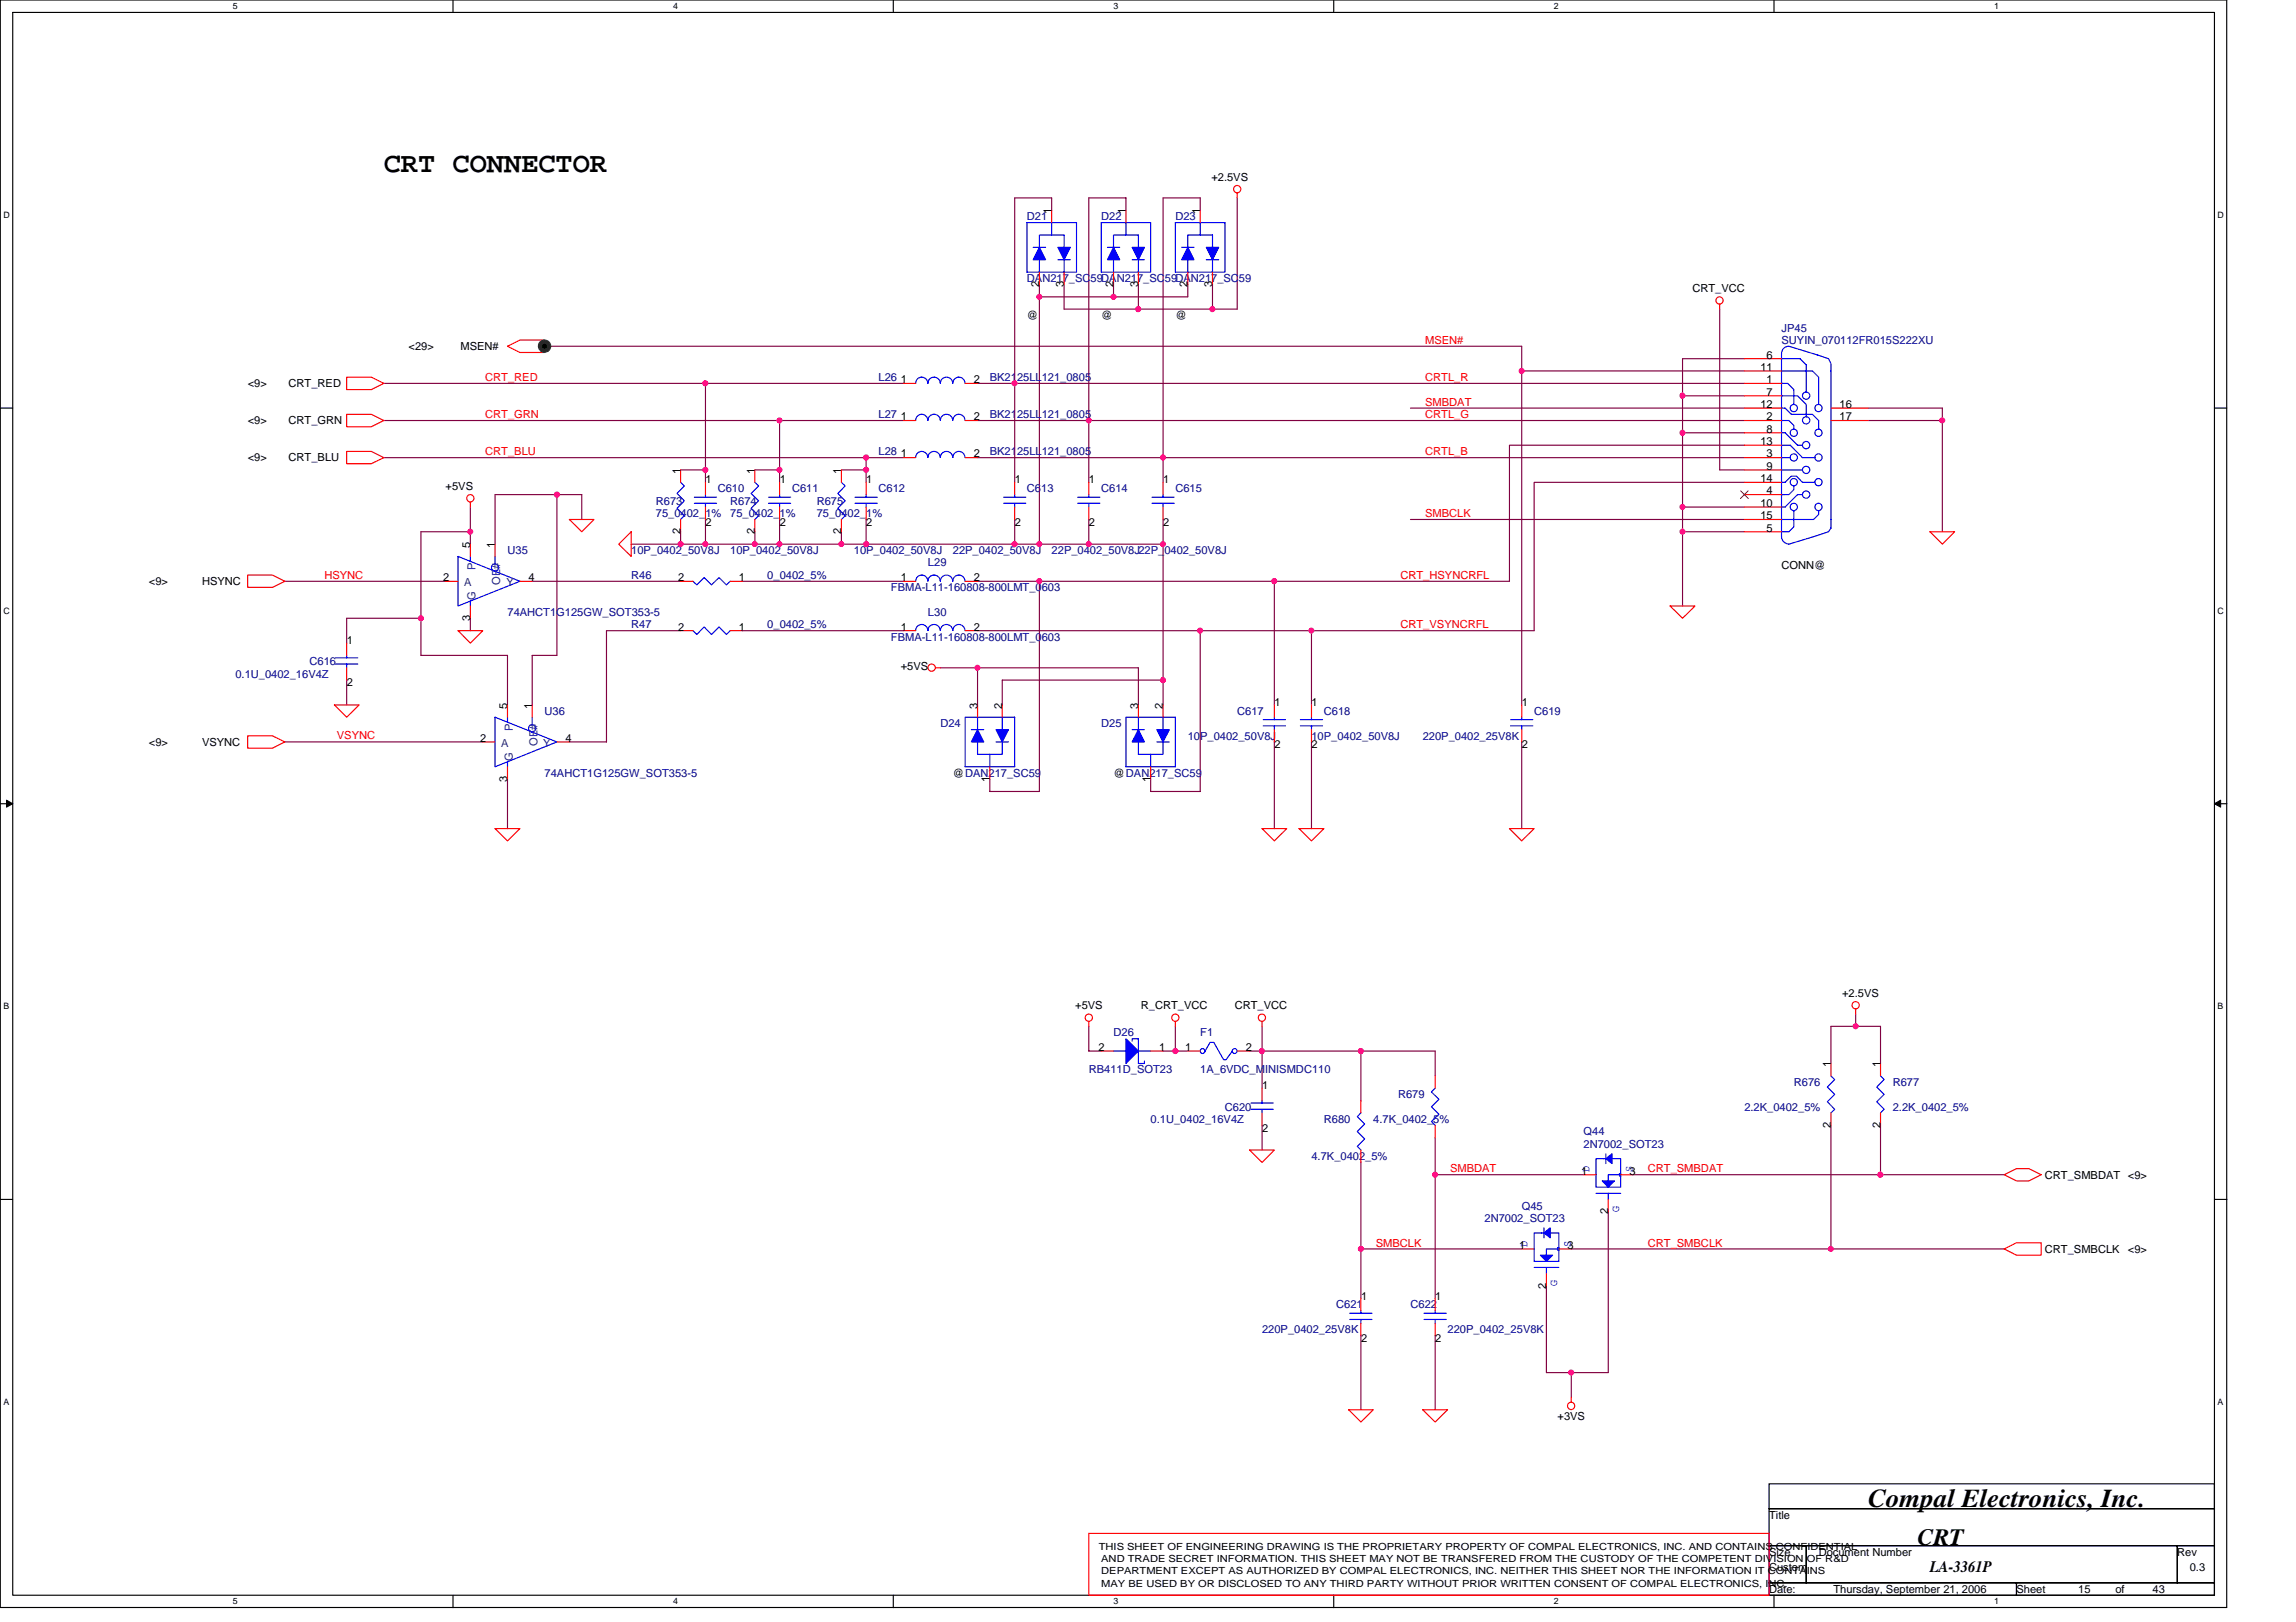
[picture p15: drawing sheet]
<svg xmlns="http://www.w3.org/2000/svg" width="297mm" height="210mm" viewBox="0 0 297 210" stroke-linecap="round" stroke-linejoin="round" font-family="sans-serif">
<defs><g id="words">
<text font-size="3.7" x="49.7" y="22.3">CRT CONNECTOR</text>
<text font-size="3.3" x="241.7" y="195.1">Compal Electronics, Inc.</text>
<text font-size="3" x="248.1" y="199.9">CRT</text>
<text font-size="2.1" x="249.7" y="203.5">LA-3361P</text>
<g font-size="1.4">
<text x="156.7" y="23.4">+2.5VS</text>
<text x="136" y="27.7" transform="rotate(-90 136 27.7)">1</text>
<text x="145.6" y="27.7" transform="rotate(-90 145.6 27.7)">1</text>
<text x="155.3" y="27.7" transform="rotate(-90 155.3 27.7)">1</text>
<text x="132.9" y="41.3">@</text>
<text x="134.4" y="37.1" transform="rotate(-90 134.4 37.1)">2</text>
<text x="137.6" y="37.1" transform="rotate(-90 137.6 37.1)">3</text>
<text x="142.5" y="41.3">@</text>
<text x="144" y="37.1" transform="rotate(-90 144 37.1)">2</text>
<text x="147.3" y="37.1" transform="rotate(-90 147.3 37.1)">3</text>
<text x="152.1" y="41.3">@</text>
<text x="153.6" y="37.1" transform="rotate(-90 153.6 37.1)">2</text>
<text x="156.8" y="37.1" transform="rotate(-90 156.8 37.1)">3</text>
<text x="218.9" y="37.8">CRT_VCC</text>
<text x="52.8" y="45.3">&lt;29&gt;</text>
<text x="59.6" y="45.3">MSEN#</text>
<text x="227.7" y="48">11</text>
<text x="228.6" y="46.4">6</text>
<text x="32" y="50.1">&lt;9&gt;</text>
<text x="37.3" y="50.1">CRT_RED</text>
<text x="116.5" y="49.6">1</text>
<text x="126" y="49.6">2</text>
<text x="227.7" y="52.8">12</text>
<text x="228.6" y="49.6">1</text>
<text x="228.6" y="51.2">7</text>
<text x="238" y="52.8">16</text>
<text x="32" y="54.9">&lt;9&gt;</text>
<text x="32" y="59.7">&lt;9&gt;</text>
<text x="37.3" y="54.9">CRT_GRN</text>
<text x="37.3" y="59.7">CRT_BLU</text>
<text x="116.5" y="54.4">1</text>
<text x="116.5" y="59.2">1</text>
<text x="126" y="54.4">2</text>
<text x="126" y="59.2">2</text>
<text x="227.7" y="57.6">13</text>
<text x="228.6" y="54.4">2</text>
<text x="228.6" y="56">8</text>
<text x="228.6" y="59.2">3</text>
<text x="238" y="54.4">17</text>
<text x="57.7" y="63.4">+5VS</text>
<text x="88" y="61.3" transform="rotate(-90 88 61.3)">1</text>
<text x="91.3" y="62.6">1</text>
<text x="97.6" y="61.3" transform="rotate(-90 97.6 61.3)">1</text>
<text x="100.9" y="62.6">1</text>
<text x="108.8" y="61.3" transform="rotate(-90 108.8 61.3)">1</text>
<text x="112.1" y="62.6">1</text>
<text x="131.3" y="62.6">1</text>
<text x="140.9" y="62.6">1</text>
<text x="150.5" y="62.6">1</text>
<text x="227.7" y="62.4">14</text>
<text x="227.7" y="65.6">10</text>
<text x="228.6" y="60.8">9</text>
<text x="228.6" y="64">4</text>
<text x="60.8" y="70.9" transform="rotate(-90 60.8 70.9)">5</text>
<text x="64" y="70.9" transform="rotate(-90 64 70.9)">1</text>
<text x="88" y="69.2" transform="rotate(-90 88 69.2)">2</text>
<text x="91.3" y="68">2</text>
<text x="97.6" y="69.2" transform="rotate(-90 97.6 69.2)">2</text>
<text x="100.9" y="68">2</text>
<text x="108.8" y="69.2" transform="rotate(-90 108.8 69.2)">2</text>
<text x="112.1" y="68">2</text>
<text x="131.3" y="68">2</text>
<text x="140.9" y="68">2</text>
<text x="150.5" y="68">2</text>
<text x="227.7" y="67.2">15</text>
<text x="228.6" y="68.8">5</text>
<text x="19.3" y="75.7">&lt;9&gt;</text>
<text x="26.1" y="75.7">HSYNC</text>
<text x="57.3" y="75.2">2</text>
<text x="68.4" y="75.2">4</text>
<text x="87.7" y="75.2">2</text>
<text x="95.6" y="75.2">1</text>
<text x="116.5" y="75.2">1</text>
<text x="126" y="75.2">2</text>
<text x="230.5" y="73.6">CONN@</text>
<text x="44.9" y="83.4">1</text>
<text x="60.8" y="80.3" transform="rotate(-90 60.8 80.3)">3</text>
<text x="87.7" y="81.6">2</text>
<text x="95.6" y="81.6">1</text>
<text x="116.5" y="81.6">1</text>
<text x="126" y="81.6">2</text>
<text x="44.9" y="88.8">2</text>
<text x="116.5" y="86.7">+5VS</text>
<text x="62.1" y="96">2</text>
<text x="65.6" y="91.7" transform="rotate(-90 65.6 91.7)">5</text>
<text x="68.8" y="91.7" transform="rotate(-90 68.8 91.7)">1</text>
<text x="73.2" y="96">4</text>
<text x="126.4" y="91.7" transform="rotate(-90 126.4 91.7)">3</text>
<text x="129.6" y="91.7" transform="rotate(-90 129.6 91.7)">2</text>
<text x="147.3" y="91.7" transform="rotate(-90 147.3 91.7)">3</text>
<text x="150.4" y="91.7" transform="rotate(-90 150.4 91.7)">2</text>
<text x="164.9" y="91.4">1</text>
<text x="169.7" y="91.4">1</text>
<text x="196.9" y="91.4">1</text>
<text x="19.3" y="96.5">&lt;9&gt;</text>
<text x="26.1" y="96.5">VSYNC</text>
<text x="65.6" y="101.2" transform="rotate(-90 65.6 101.2)">3</text>
<text x="123.3" y="100.5">@DAN217_SC59</text>
<text x="128" y="101.2" transform="rotate(-90 128 101.2)">1</text>
<text x="144.1" y="100.5">@DAN217_SC59</text>
<text x="148.8" y="101.2" transform="rotate(-90 148.8 101.2)">1</text>
<text x="164.9" y="96.8">2</text>
<text x="169.7" y="96.8">2</text>
<text x="196.9" y="96.8">2</text>
<text x="139.1" y="130.6">+5VS</text>
<text x="147.6" y="130.6">R_CRT_VCC</text>
<text x="159.7" y="130.6">CRT_VCC</text>
<text x="238.3" y="129">+2.5VS</text>
<text x="142.1" y="136">2</text>
<text x="150" y="136">1</text>
<text x="153.3" y="136">1</text>
<text x="161.2" y="136">2</text>
<text x="163.3" y="141">1</text>
<text x="236.9" y="138.1" transform="rotate(-90 236.9 138.1)">1</text>
<text x="243.3" y="138.1" transform="rotate(-90 243.3 138.1)">1</text>
<text x="163.3" y="146.4">2</text>
<text x="236.9" y="145.9" transform="rotate(-90 236.9 145.9)">2</text>
<text x="243.3" y="145.9" transform="rotate(-90 243.3 145.9)">2</text>
<text x="204.6" y="152">1</text>
<text x="210.8" y="152">3</text>
<text x="264.6" y="152.5">CRT_SMBDAT &lt;9&gt;</text>
<text x="196.6" y="161.6">1</text>
<text x="202.8" y="161.6">3</text>
<text x="208" y="157.2" transform="rotate(-90 208 157.2)">2</text>
<text x="200" y="166.8" transform="rotate(-90 200 166.8)">2</text>
<text x="264.6" y="162.1">CRT_SMBCLK</text>
<text x="275.3" y="162.1">&lt;9&gt;</text>
<text x="176.1" y="168.2">1</text>
<text x="176.1" y="173.7">2</text>
<text x="185.7" y="168.2">1</text>
<text x="185.7" y="173.7">2</text>
<text x="201.5" y="183.7">+3VS</text>
<text x="228.9" y="196.5">Title</text>
<text x="228.9" y="203.2">Custom</text>
<text x="228.9" y="201.3">Size</text>
<text x="235.3" y="201.3">Document Number</text>
<text x="281.7" y="201.3">Rev</text>
<text x="283.3" y="203.2">0.3</text>
<text x="228.9" y="206.1">Date:</text>
<text x="237.2" y="206.1">Thursday, September 21, 2006</text>
<text x="260.9" y="206.1">Sheet</text>
<text x="268.9" y="206.1">15</text>
<text x="273.7" y="206.1">of</text>
<text x="278.5" y="206.1">43</text>
</g>
<g font-size="1.4" fill="#000080">
<text x="132.9" y="28.5">D21</text>
<text x="142.5" y="28.5">D22</text>
<text x="152.1" y="28.5">D23</text>
<text x="132.9" y="36.5">DAN217_SC59DAN217_SC59DAN217_SC59</text>
<text x="230.5" y="42.9">JP45</text>
<text x="230.5" y="44.5">SUYIN_070112FR015S222XU</text>
<text x="113.7" y="49.3">L26</text>
<text x="128.1" y="49.3">BK2125LL121_0805</text>
<text x="113.7" y="54.1">L27</text>
<text x="113.7" y="58.9">L28</text>
<text x="128.1" y="54.1">BK2125LL121_0805</text>
<text x="128.1" y="58.9">BK2125LL121_0805</text>
<text x="84.9" y="65.3">R673</text>
<text x="92.9" y="63.7">C610</text>
<text x="94.5" y="65.3">R674</text>
<text x="102.5" y="63.7">C611</text>
<text x="105.7" y="65.3">R675</text>
<text x="113.7" y="63.7">C612</text>
<text x="132.9" y="63.7">C613</text>
<text x="142.5" y="63.7">C614</text>
<text x="152.1" y="63.7">C615</text>
<text x="65.7" y="71.7">U35</text>
<text x="81.7" y="71.7">10P_0402_50V8J</text>
<text x="84.9" y="66.9">75_0402_1%</text>
<text x="94.5" y="71.7">10P_0402_50V8J</text>
<text x="94.5" y="66.9">75_0402_1%</text>
<text x="105.7" y="66.9">75_0402_1%</text>
<text x="110.5" y="71.7">10P_0402_50V8J</text>
<text x="123.3" y="71.7">22P_0402_50V8J</text>
<text x="136.1" y="71.7">22P_0402_50V8J22P_0402_50V8J</text>
<text x="81.7" y="74.9">R46</text>
<text x="99.3" y="74.9">0_0402_5%</text>
<text x="115.3" y="76.5">FBMA-L11-160808-800LMT_0603</text>
<text x="120.1" y="73.3">L29</text>
<text x="65.7" y="79.7">74AHCT1G125GW_SOT353-5</text>
<text x="81.7" y="81.3">R47</text>
<text x="99.3" y="81.3">0_0402_5%</text>
<text x="115.3" y="82.9">FBMA-L11-160808-800LMT_0603</text>
<text x="120.1" y="79.7">L30</text>
<text x="30.5" y="87.7">0.1U_0402_16V4Z</text>
<text x="40" y="86.1">C616</text>
<text x="70.5" y="92.5">U36</text>
<text x="121.7" y="94.1">D24</text>
<text x="142.5" y="94.1">D25</text>
<text x="153.7" y="95.7">10P_0402_50V8J</text>
<text x="160.1" y="92.5">C617</text>
<text x="169.7" y="95.7">10P_0402_50V8J</text>
<text x="171.3" y="92.5">C618</text>
<text x="184.1" y="95.7">220P_0402_25V8K</text>
<text x="198.5" y="92.5">C619</text>
<text x="70.5" y="100.5">74AHCT1G125GW_SOT353-5</text>
<text x="144.1" y="134.1">D26</text>
<text x="155.3" y="134.1">F1</text>
<text x="140.9" y="138.9">RB411D_SOT23</text>
<text x="155.3" y="138.9">1A_6VDC_MINISMDC110</text>
<text x="158.5" y="143.7">C620</text>
<text x="180.9" y="142.1">R679</text>
<text x="225.7" y="143.7">2.2K_0402_5%</text>
<text x="232.1" y="140.5">R676</text>
<text x="244.9" y="140.5">R677</text>
<text x="244.9" y="143.7">2.2K_0402_5%</text>
<text x="148.9" y="145.3">0.1U_0402_16V4Z</text>
<text x="171.3" y="145.3">R680</text>
<text x="177.7" y="145.3">4.7K_0402_5%</text>
<text x="204.9" y="146.9">Q44</text>
<text x="204.9" y="148.5">2N7002_SOT23</text>
<text x="169.7" y="150.1">4.7K_0402_5%</text>
<text x="192.1" y="158.1">2N7002_SOT23</text>
<text x="196.9" y="156.5">Q45</text>
<text x="163.3" y="172.5">220P_0402_25V8K</text>
<text x="172.9" y="169.3">C621</text>
<text x="182.5" y="169.3">C622</text>
<text x="187.3" y="172.5">220P_0402_25V8K</text>
</g>
<g font-size="1.4" fill="#f00">
<text x="184.4" y="44.5">MSEN#</text>
<text x="62.8" y="49.3">CRT_RED</text>
<text x="184.4" y="52.5">SMBDAT</text>
<text x="184.4" y="49.3">CRTL_R</text>
<text x="62.8" y="58.9">CRT_BLU</text>
<text x="62.8" y="54.1">CRT_GRN</text>
<text x="184.4" y="54.1">CRTL_G</text>
<text x="184.4" y="58.9">CRTL_B</text>
<text x="184.4" y="66.9">SMBCLK</text>
<text x="42" y="74.9">HSYNC</text>
<text x="181.2" y="74.9">CRT_HSYNCRFL</text>
<text x="181.2" y="81.3">CRT_VSYNCRFL</text>
<text x="43.6" y="95.7">VSYNC</text>
<text x="187.6" y="151.7">SMBDAT</text>
<text x="213.2" y="151.7">CRT_SMBDAT</text>
<text x="178" y="161.3">SMBCLK</text>
<text x="213.2" y="161.3">CRT_SMBCLK</text>
</g>
<g font-size="1.4" fill="#004080">
<text x="60.1" y="75.9">A</text>
<text x="61.5" y="77.6" transform="rotate(-90 61.5 77.6)">G</text>
<text x="61.5" y="73.8" transform="rotate(-90 61.5 73.8)">P</text>
<text x="64.7" y="75.7" transform="rotate(-90 64.7 75.7)">OE#</text>
<text x="65.5" y="75.9">Y</text>
<text x="66.3" y="94.6" transform="rotate(-90 66.3 94.6)">P</text>
<text x="64.9" y="96.7">A</text>
<text x="66.3" y="98.4" transform="rotate(-90 66.3 98.4)">G</text>
<text x="69.5" y="96.5" transform="rotate(-90 69.5 96.5)">OE#</text>
<text x="70.3" y="96.7">Y</text>
</g>
<g font-size="1.4" fill="#00f">
<text x="205.6" y="151.7" transform="rotate(-90 205.6 151.7)">D</text>
<text x="211.2" y="151.7" transform="rotate(-90 211.2 151.7)">S</text>
<text x="197.6" y="161.3" transform="rotate(-90 197.6 161.3)">D</text>
<text x="203.2" y="161.3" transform="rotate(-90 203.2 161.3)">S</text>
<text x="209.5" y="156.8" transform="rotate(-90 209.5 156.8)">G</text>
<text x="201.5" y="166.4" transform="rotate(-90 201.5 166.4)">G</text>
</g>
<g font-size="1.3">
<text x="142.2" y="200.5">THIS SHEET OF ENGINEERING DRAWING IS THE PROPRIETARY PROPERTY OF COMPAL ELECTRONICS, INC. AND CONTAINS CONFIDENTIAL</text>
<text x="142.5" y="202.1">AND TRADE SECRET INFORMATION. THIS SHEET MAY NOT BE TRANSFERED FROM THE CUSTODY OF THE COMPETENT DIVISION OF R&amp;D</text>
<text x="142.5" y="203.7">DEPARTMENT EXCEPT AS AUTHORIZED BY COMPAL ELECTRONICS, INC. NEITHER THIS SHEET NOR THE INFORMATION IT CONTAINS</text>
<text x="142.5" y="205.3">MAY BE USED BY OR DISCLOSED TO ANY THIRD PARTY WITHOUT PRIOR WRITTEN CONSENT OF COMPAL ELECTRONICS, INC.</text>
</g>
<g font-size="1.1">
<text x="30.1" y="1.2">5</text>
<text x="87.1" y="1.2">4</text>
<text x="144" y="1.2">3</text>
<text x="201" y="1.2">2</text>
<text x="258" y="1.2">1</text>
<text x=".4" y="28.2">D</text>
<text x="286.9" y="28.2">D</text>
<text x=".4" y="79.4">C</text>
<text x="286.9" y="79.4">C</text>
<text x=".4" y="130.6">B</text>
<text x="286.9" y="130.6">B</text>
<text x=".4" y="181.8">A</text>
<text x="286.9" y="181.8">A</text>
<text x="30.1" y="207.6">5</text>
<text x="87.1" y="207.6">4</text>
<text x="144" y="207.6">3</text>
<text x="201" y="207.6">2</text>
<text x="258" y="207.6">1</text>
</g>
</g></defs>
<path d="M0 0h288.1v208h-288.1zM1.6 1.6h284.9v204.8h-284.9z" fill="none" stroke="#000" stroke-width=".15"/>
<g fill="#fff">
<path d="M30.1 .2h.6v1.2h-.6z"/>
<path d="M30.1 206.6h.6v1.3h-.6z"/>
</g>
<path d="M58.6 0v1.6M58.6 206.4v1.6" fill="none" stroke="#000" stroke-width=".15"/>
<g fill="#fff">
<path d="M87.1 .2h.6v1.2h-.6z"/>
<path d="M87.1 206.6h.6v1.3h-.6z"/>
</g>
<path d="M115.6 0v1.6M115.6 206.4v1.6" fill="none" stroke="#000" stroke-width=".15"/>
<g fill="#fff">
<path d="M144 .2h.6v1.2h-.6z"/>
<path d="M144 206.6h.6v1.3h-.6z"/>
</g>
<path d="M172.5 0v1.6M172.5 206.4v1.6" fill="none" stroke="#000" stroke-width=".15"/>
<g fill="#fff">
<path d="M201 .2h.6v1.2h-.6z"/>
<path d="M201 206.6h.6v1.3h-.6z"/>
</g>
<path d="M229.5 0v1.6M229.5 206.4v1.6" fill="none" stroke="#000" stroke-width=".15"/>
<g fill="#fff">
<path d="M258 .2h.6v1.2h-.6z"/>
<path d="M258 206.6h.6v1.3h-.6z"/>
<path d="M.4 27.2h.8v1.3h-.8z"/>
<path d="M286.9 27.2h.8v1.3h-.8z"/>
<path d="M.4 78.4h.8v1.3h-.8z"/>
<path d="M286.9 78.4h.8v1.3h-.8z"/>
</g>
<path d="M0 52.8h1.6M286.5 52.8h1.6" fill="none" stroke="#000" stroke-width=".15"/>
<g fill="#fff">
<path d="M.4 129.6h.8v1.3h-.8z"/>
<path d="M286.9 129.6h.7v1.3h-.7z"/>
</g>
<path d="M0 104h1.6M286.5 104h1.6" fill="none" stroke="#000" stroke-width=".15"/>
<path d="M.8 103.5l.8 .5-.8 .5zM286.5 104l.8-.5v1z" fill="#000" stroke="#000" stroke-width=".13"/>
<g fill="#fff">
<path d="M.4 180.8h.8v1.3h-.8z"/>
<path d="M286.9 180.8h.7v1.3h-.7z"/>
</g>
<path d="M0 155.2h1.6M286.5 155.2h1.6M228.9 192h57.6v3.2h-57.6zM228.9 195.2h57.6v4.8h-57.6zM228.9 204.8h32v1.6h-32zM228.9 200h4.8v4.8h-4.8zM233.7 200h48v4.8h-48zM260.9 204.8h25.6v1.6h-25.6zM281.7 200h4.8v4.8h-4.8z" fill="none" stroke="#000" stroke-width=".15"/>
<g fill="none" stroke="#800040" stroke-width=".15">
<path d="M134.5 36.8v33.6M136.1 27.2v-1.6h-4.8v36.8M144.1 36.8v1.6M145.7 27.2v-1.6h-4.8v36.8M147.3 36.8v3.2M153.7 36.8v1.6h-19.2M155.3 27.2v-1.6h-4.8v36.8M156.9 36.8v3.2M160.1 25.6v14.4h-22.4v-3.2M49.7 49.6h67.2M49.7 54.4h67.2M49.7 59.2h67.2"/>
<path d="M70.5 44.8h126.4v3.2h28.8M91.3 49.6v12.8M100.9 54.4v8M112.1 59.2v3.2M126.5 49.6h99.2M126.5 54.4h99.2M126.5 59.2h99.2M182.5 52.8h43.2M196.9 48v43.2M217.7 56h8M217.7 51.2h8M222.5 40v20.8h3.2"/>
<path d="M225.7 57.6h-30.4v17.6h-68.8M225.7 46.4h-8v32M241.7 52.8h9.6v16M241.7 54.4h9.6M36.8 75.2h20.9M60.9 68.8h-6.4v16h11.2v6.4M60.9 65.6v4.8M68.9 75.2h19.2M72 64v20.8h-3.1v6.4M75.3 67.2v-3.2h-11.3v6.4M81.7 70.4h68.8M88.1 68.8v1.6"/>
<path d="M88.1 60.8h3.2M91.3 67.2v3.2M96.1 75.2h20.8M97.7 60.8h3.2M97.7 68.8v1.6M100.9 67.2v3.2M108.9 60.8h3.2M108.9 68.8v1.6M112.1 67.2v3.2M131.3 67.2v3.2M134.5 75.2v27.2h-6.4v-1.6M140.9 67.2v3.2"/>
<path d="M150.5 67.2v24M164.9 75.2v16M182.5 67.2h43.2M217.7 68.8h8M217.7 65.6h8M225.7 62.4h-27.2v19.2h-72M36.8 96h25.7M44.8 88v3.2M54.5 80h-9.7v3.2M60.9 80v1.6M88.1 81.6h-9.6v14.4h-4.8M96.1 81.6h20.8"/>
<path d="M121.7 86.4h25.6v4.8M126.5 86.4v4.8M150.5 88h-20.8v3.2M155.3 81.6v20.8h-6.4v-1.6M164.9 96v11.2M169.7 81.6v9.6M169.7 96v11.2M196.9 96v11.2M65.7 100.8v6.4M140.9 132.8v3.2h1.6M150.5 136h3.2M152.1 132.8v3.2"/>
<path d="M161.7 136h24v3.2M163.3 132.8v8M176.1 136v6.4M236.9 137.6v-4.8h6.4v4.8M240.1 131.2v1.6M163.3 145.6v3.2M176.1 150.4v17.6M185.7 147.2v20.8M185.7 152h19.2M208.1 156.8v20.8h-8v-11.2M211.3 152h48M236.9 145.6v16"/>
<path d="M243.3 145.6v6.4M176.1 172.8v9.6M176.1 161.6h20.8M185.7 172.8v9.6M203.3 177.6v3.2M203.3 161.6h56"/>
</g>
<g fill="#f0f" stroke="#f0f" stroke-width=".15">
<circle cx="196.8" cy="48" r=".32"/>
<circle cx="100.8" cy="70.4" r=".31"/>
<circle cx="88.1" cy="70.4" r=".31"/>
<circle cx="112.1" cy="60.8" r=".31"/>
<circle cx="91.2" cy="49.6" r=".31"/>
<circle cx="60.8" cy="68.8" r=".31"/>
<circle cx="169.7" cy="81.6" r=".31"/>
<circle cx="140.8" cy="54.4" r=".31"/>
<circle cx="134.4" cy="75.2" r=".32"/>
<circle cx="91.2" cy="60.8" r=".31"/>
<circle cx="150.5" cy="59.2" r=".32"/>
<circle cx="150.5" cy="70.4" r=".31"/>
<circle cx="140.8" cy="70.4" r=".31"/>
<circle cx="131.3" cy="49.6" r=".31"/>
<circle cx="112.1" cy="59.2" r=".32"/>
<circle cx="126.5" cy="86.4" r=".31"/>
<circle cx="150.5" cy="88" r=".32"/>
<circle cx="100.8" cy="54.4" r=".31"/>
<circle cx="100.8" cy="60.8" r=".31"/>
<circle cx="164.8" cy="75.2" r=".32"/>
<circle cx="155.3" cy="81.6" r=".31"/>
<circle cx="144.1" cy="38.4" r=".31"/>
<circle cx="134.5" cy="70.4" r=".31"/>
<circle cx="134.5" cy="38.4" r=".31"/>
<circle cx="112.1" cy="70.4" r=".31"/>
<circle cx="236.9" cy="161.6" r=".31"/>
<circle cx="91.2" cy="70.4" r=".31"/>
<circle cx="176.1" cy="136" r=".32"/>
<circle cx="185.7" cy="152" r=".32"/>
<circle cx="152.1" cy="136" r=".32"/>
<circle cx="156.8" cy="40" r=".32"/>
<circle cx="147.3" cy="40" r=".32"/>
<circle cx="217.7" cy="68.8" r=".31"/>
<circle cx="131.3" cy="70.4" r=".31"/>
<circle cx="97.6" cy="70.4" r=".31"/>
<circle cx="203.3" cy="177.6" r=".31"/>
<circle cx="176.1" cy="161.6" r=".31"/>
<circle cx="54.4" cy="80" r=".32"/>
<circle cx="217.7" cy="65.6" r=".31"/>
<circle cx="72" cy="64" r=".32"/>
<circle cx="217.7" cy="51.2" r=".32"/>
<circle cx="217.7" cy="56" r=".32"/>
<circle cx="251.3" cy="54.4" r=".31"/>
<circle cx="108.8" cy="70.4" r=".31"/>
<circle cx="163.3" cy="136" r=".32"/>
<circle cx="240.1" cy="132.8" r=".31"/>
<circle cx="243.3" cy="152" r=".32"/>
</g>
<g fill="none" stroke="#f00" stroke-width=".15">
<path d="M134.5 35.2v1.6M136.1 27.2v1.6M137.7 35.2v1.6M144.1 35.2v1.6M145.7 27.2v1.6M147.3 35.2v1.6M153.7 35.2v1.6M155.3 27.2v1.6M156.9 35.2v1.6M160.1 25v.6M222.5 39.4v.6M44.8 48.8h3.2l1.7 .8-1.7 .8h-3.2z"/>
<path d="M44.8 53.6h3.2l1.7 .8-1.7 .8h-3.2zM44.8 58.4h3.2l1.7 .8-1.7 .8h-3.2zM65.7 44.8l1.6-.8h3.2v1.6h-3.2zM116.9 49.6h1.6M116.9 54.4h1.6M116.9 59.2h1.6M124.9 49.6h1.6M124.9 54.4h1.6M124.9 59.2h1.6M225.7 49.6h4.8M225.7 46.4h4.8M225.7 48h4.8"/>
<path d="M225.7 51.2h4.8M225.7 52.8h4.8M225.7 54.4h4.8M225.7 56h4.8M225.7 57.6h4.8M225.7 59.2h4.8M236.9 52.8h4.8M236.9 54.4h4.8M32 74.4h3.3l1.5 .8-1.5 .8h-3.3zM57.7 75.2h1.6M60.9 65v.6M60.9 70.4v1.6"/>
<path d="M60.9 78.4v1.6M64 70.4v1.6M67.3 75.2h1.6M73.7 67.2h3.2l-1.6 1.6zM81.7 68.8v3.2l-1.7-1.6zM88.1 75.2h1.6M88.1 60.8v1.6M88.1 67.2v1.6M91.3 62.4v1.6M91.3 65.6v1.6M94.5 75.2h1.6M97.7 60.8v1.6"/>
<path d="M97.7 67.2v1.6M100.9 62.4v1.6M100.9 65.6v1.6M108.9 60.8v1.6M108.9 67.2v1.6M112.1 62.4v1.6M112.1 65.6v1.6M116.9 75.2h1.6M124.9 75.2h1.6M131.3 62.4v1.6M131.3 65.6v1.6M140.9 62.4v1.6"/>
<path d="M140.9 65.6v1.6M150.5 62.4v1.6M150.5 65.6v1.6M216.1 78.4h3.2l-1.6 1.6zM225.7 60.8h4.8M225.7 62.4h4.8M225.7 64h4.8M225.7 65.6h4.8M225.7 67.2h4.8M225.7 68.8h4.8M249.7 68.8h3.2l-1.6 1.6zM32 95.2h3.3l1.5 .8-1.5 .8h-3.3z"/>
<path d="M43.3 91.2h3.2l-1.7 1.6zM44.8 83.2v1.6M44.8 86.4v1.6M59.3 81.6h3.2l-1.6 1.6zM62.5 96h1.5M65.7 91.2v1.6M65.7 99.2v1.6M68.9 91.2v1.6M72 96h1.7M88.1 81.6h1.6M94.5 81.6h1.6M116.9 81.6h1.6"/>
<path d="M121 86.4h.7M124.9 81.6h1.6M126.5 91.2v1.6M128.1 99.2v1.6M129.7 91.2v1.6M147.3 91.2v1.6M148.9 99.2v1.6M150.5 91.2v1.6M164.9 91.2v1.6M164.9 94.4v1.6M169.7 91.2v1.6M169.7 94.4v1.6"/>
<path d="M196.9 91.2v1.6M196.9 94.4v1.6M64 107.2h3.3l-1.6 1.6zM163.3 107.2h3.2l-1.6 1.6zM168.1 107.2h3.2l-1.6 1.6zM195.3 107.2h3.2l-1.6 1.6zM140.9 132.2v.6M142.5 136h1.6M148.9 136h1.6M152.1 132.2v.6M153.7 136h1.6M160.1 136h1.6"/>
<path d="M163.3 132.2v.6M185.7 139.2v1.6M236.9 137.6v1.6M240.1 130.6v.6M243.3 137.6v1.6M161.7 148.8h3.2l-1.6 1.6zM163.3 140.8v1.6M163.3 144v1.6M176.1 142.4v1.6M176.1 148.8v1.6M185.7 145.6v1.6M204.9 152h1.6"/>
<path d="M208.1 155.2v1.6M209.7 152h1.6M236.9 144v1.6M243.3 144v1.6M259.3 152l1.6-.8h1.6l1.6 .8-1.6 .8h-1.6zM176.1 168v1.6M176.1 171.2v1.6M185.7 168v1.6M185.7 171.2v1.6M196.9 161.6h1.6M200.1 164.8v1.6M201.7 161.6h1.6"/>
<path d="M259.3 161.6l1.6-.8h3.2v1.6h-3.2zM140.9 198.4h88v8h-88zM174.5 182.4h3.2l-1.6 1.6zM184.1 182.4h3.2l-1.6 1.6zM203.3 180.8v.7"/>
<circle cx="160.1" cy="24.5" r=".47"/>
<circle cx="222.5" cy="38.9" r=".47"/>
<circle cx="60.8" cy="64.5" r=".47"/>
<circle cx="120.5" cy="86.4" r=".47"/>
<circle cx="140.9" cy="131.7" r=".47"/>
<circle cx="152.1" cy="131.7" r=".47"/>
<circle cx="163.3" cy="131.7" r=".47"/>
<circle cx="240.1" cy="130.1" r=".47"/>
<circle cx="203.3" cy="181.9" r=".47"/>
</g>
<circle cx="70.4" cy="44.8" r=".8" fill="#008000" stroke="#008000" stroke-width=".15"/>
<circle cx="70.4" cy="44.8" r=".39" fill="#000" stroke="#008000" stroke-width=".15"/>
<g fill="none" stroke="#00f" stroke-width=".15">
<path d="M132.9 28.8h6.4v6.4h-6.4zM133.7 32h1.6M134.5 33.6v1.6M136.1 30.4h-1.6v1.6M136.1 28.8v1.6M136.1 30.4h1.6v1.6M136.9 33.6h1.6M137.7 33.6v1.6M142.5 28.8h6.4v6.4h-6.4zM143.3 32h1.6M144.1 33.6v1.6M145.7 30.4h-1.6v1.6"/>
<path d="M145.7 30.4h1.6v1.6M145.7 28.8v1.6M146.5 33.6h1.6M147.3 33.6v1.6M152.1 28.8h6.4v6.4h-6.4zM152.9 32h1.6M153.7 33.6v1.6M155.3 30.4h-1.6v1.6M155.3 30.4h1.6v1.6M155.3 28.8v1.6M156.1 33.6h1.6M156.9 33.6v1.6"/>
<path d="M118.5 49.6a.78 .78 0 0 1 .7-.8 .78 .78 0 0 1 .8 .8M118.5 54.4a.78 .78 0 0 1 .7-.8 .78 .78 0 0 1 .8 .8M118.5 59.2a.78 .78 0 0 1 .7-.8 .78 .78 0 0 1 .8 .8M120.1 49.6a.79 .79 0 0 1 .7-.8 .79 .79 0 0 1 .8 .8M120.1 54.4a.79 .79 0 0 1 .7-.8 .79 .79 0 0 1 .8 .8M120.1 59.2a.79 .79 0 0 1 .7-.8 .79 .79 0 0 1 .8 .8M121.7 49.6a.8 .8 0 0 1 .8-.8 .8 .8 0 0 1 .8 .8 .78 .78 0 0 1 .8-.8 .78 .78 0 0 1 .7 .8M121.7 54.4a.8 .8 0 0 1 .8-.8 .8 .8 0 0 1 .8 .8 .78 .78 0 0 1 .8-.8 .78 .78 0 0 1 .7 .8M121.7 59.2a.8 .8 0 0 1 .8-.8 .8 .8 0 0 1 .8 .8 .78 .78 0 0 1 .8-.8 .78 .78 0 0 1 .7 .8M230.5 51.2h2.1l1.1 1.1v1.6M230.5 56h.4l1.7 1.6h.6M230.5 48h4l.8 .8v3.5"/>
<path d="M230.5 49.6h.8l.8 .8v1.9M230.5 52.8h.4l.9 .8h2.7l.8 .8v1.1M230.5 54.4h.9l.7 .7v.4M230.5 45.8v23.6a.95 .95 0 0 0 .9 1M230.5 59.2h1.1M230.5 57.6h1.1l1.6 1.6h1.6M230.5 46.4h2.4l.8 .8v3.5M231.4 44.8a.93 .93 0 0 0-.9 1M231.4 44.8l5.2 1.6 .3 .7v21.2l-.3 .5-5.2 1.6M59.3 72l8 3.2-8 3.2zM60.9 72v.7M60.9 77.8v.6"/>
<path d="M64 72v1M88.1 62.4l.4 .5-.9 1 .9 .9-.9 1 .9 .9-.4 .5M89.7 75.2l.4 .5 1-1 1 1 .9-1 1 1 .5-.5M89.8 65.1h2.9M89.8 64.3h2.9M91.3 64v.3M91.3 65.1v.5M97.7 62.4l.4 .5-.9 1 .9 .9-.9 1 .9 .9-.4 .5M99.4 65.1h2.9M99.4 64.3h2.9M100.9 64v.3M100.9 65.1v.5"/>
<path d="M108.9 62.4l.4 .5-.9 1 .9 .9-.9 1 .9 .9-.4 .5M110.6 65.1h2.9M110.6 64.3h2.9M112.1 64v.3M112.1 65.1v.5M118.5 75.2a.78 .78 0 0 1 .7-.8 .78 .78 0 0 1 .8 .8M120.1 75.2a.79 .79 0 0 1 .7-.8 .79 .79 0 0 1 .8 .8M121.7 75.2a.8 .8 0 0 1 .8-.8 .8 .8 0 0 1 .8 .8 .78 .78 0 0 1 .8-.8 .78 .78 0 0 1 .7 .8M129.8 65.1h2.9M129.8 64.3h2.9M131.3 64v.3M131.3 65.1v.5"/>
<path d="M139.4 65.1h2.9M139.4 64.3h2.9M140.9 64v.3M140.9 65.1v.5M149 65.1h2.9M149 64.3h2.9M150.5 64v.3M150.5 65.1v.5M230.5 62.4h.4l.9-.8h.6l.8 .8h1.6M230.5 60.8h2.7M232.1 62.9v.5l-.7 .6h-.9M232.1 66.1v2.1l-.7 .6h-.9"/>
<path d="M233.2 64h-.6l-1.7 1.6h-.4M235.3 66.1v.5l-.7 .6h-4.1M43.4 85.9h2.9M43.4 85.1h2.9M44.8 84.8v.3M44.8 85.9v.5M64 92.8l8 3.2-8 3.2zM65.7 92.8v.7M65.7 98.6v.6M68.9 92.8v1M89.7 81.6l.4 .5 1-1 1 1 .9-1 1 1 .5-.5M118.5 81.6a.78 .78 0 0 1 .7-.8 .78 .78 0 0 1 .8 .8"/>
<path d="M120.1 81.6a.79 .79 0 0 1 .7-.8 .79 .79 0 0 1 .8 .8M121.7 81.6a.8 .8 0 0 1 .8-.8 .8 .8 0 0 1 .8 .8 .78 .78 0 0 1 .8-.8 .78 .78 0 0 1 .7 .8M124.9 92.8h6.4v6.4h-6.4zM125.7 94.4h1.6M126.5 96v1.6h1.6M126.5 92.8v1.6M128.1 97.6v1.6M128.9 96h1.6M129.7 96v1.6h-1.6M129.7 92.8v1.6M145.7 92.8h6.4v6.4h-6.4zM146.5 94.4h1.6"/>
<path d="M147.3 92.8v1.6M147.3 96v1.6h1.6M148.9 97.6v1.6M149.7 96h1.6M150.5 96v1.6h-1.6M150.5 92.8v1.6M163.4 93.9h2.9M163.4 93.1h2.9M164.9 92.8v.3M164.9 93.9v.5M168.2 93.9h2.9M168.2 93.1h2.9"/>
<path d="M169.7 92.8v.3M169.7 93.9v.5M195.4 93.9h2.9M195.4 93.1h2.9M196.9 92.8v.3M196.9 93.9v.5M144.1 136h1.6M146.5 134.7v-.3h.8v3.2h.8v-.3M147.3 136h1.6M155.9 136l.6-1.1h.5l1.3 2.2h.3l.8-1.1M236.9 139.2l.5 .5-1 1 1 .9-1 1 1 1-.5 .4M243.3 139.2l.5 .5-1 1 1 .9-1 1 1 1-.5 .4"/>
<path d="M161.8 143.6h2.9M161.8 142.7h2.9M163.3 142.4v.3M163.3 143.6v.4M176.1 144l-.5 .5 .9 1-.9 .9 .9 1-.9 1 .5 .4M185.7 140.8l-.5 .5 1 1-1 .9 1 1-1 .9 .5 .5M199.7 159.6h-1.2v3.6h3.2v-1.6h-1.6v.8M199.7 158.9v1.3M200.6 159.6h1.1v2v-.1h-.2v.3h.2M206.5 154.4h3.2M207.7 149.9h-1.2v3.7h3.2v-1.6h-1.6v.8M207.7 149.3v1.3"/>
<path d="M208.1 154.4v.8M208.6 149.9h1.1v2.1v-.1h-.2v.3h.2M174.6 170.8h2.9M174.6 169.9h2.9M176.1 169.6v.3M176.1 170.8v.4M184.2 170.8h2.9M184.2 169.9h2.9M185.7 169.6v.3M185.7 170.8v.4M198.5 164h3.2M200.1 164v.8"/>
<circle cx="232.1" cy="52.8" r=".47"/>
<circle cx="232.1" cy="56" r=".47"/>
<circle cx="232.1" cy="59.2" r=".47"/>
<circle cx="233.7" cy="57.6" r=".48"/>
<circle cx="233.7" cy="54.4" r=".47"/>
<circle cx="233.7" cy="51.2" r=".47"/>
<circle cx="235.3" cy="52.8" r=".47"/>
<circle cx="235.3" cy="56" r=".47"/>
<circle cx="235.3" cy="59.2" r=".47"/>
<circle cx="64" cy="73.4" r=".47"/>
<circle cx="232.1" cy="65.6" r=".47"/>
<circle cx="232.1" cy="62.4" r=".47"/>
<circle cx="233.7" cy="64" r=".47"/>
<circle cx="233.7" cy="60.8" r=".47"/>
<circle cx="235.3" cy="65.6" r=".47"/>
<circle cx="235.3" cy="62.4" r=".47"/>
<circle cx="68.8" cy="94.3" r=".47"/>
<circle cx="155.6" cy="136" r=".32"/>
<circle cx="159.7" cy="136" r=".32"/>
</g>
<g fill="#00f" stroke="#00f" stroke-width=".15">
<path d="M134.5 32l.8 1.6h-1.6z" fill-rule="evenodd"/>
<path d="M136.9 32h1.6l-.8 1.6z" fill-rule="evenodd"/>
<path d="M144.1 32l.8 1.6h-1.6z" fill-rule="evenodd"/>
<path d="M146.5 32h1.6l-.8 1.6z" fill-rule="evenodd"/>
<path d="M153.7 32l.8 1.6h-1.6z" fill-rule="evenodd"/>
<path d="M156.1 32h1.6l-.8 1.6z" fill-rule="evenodd"/>
<path d="M149.7 94.4h1.6l-.8 1.6z" fill-rule="evenodd"/>
<path d="M147.3 94.4l.8 1.6h-1.6z" fill-rule="evenodd"/>
<path d="M207.3 152.8h1.6l-.8 .8z" fill-rule="evenodd"/>
<path d="M207.7 149.9l.9-.6v1.3z" fill-rule="evenodd"/>
<path d="M145.7 134.4l1.6 1.6-1.6 1.6z" fill-rule="evenodd"/>
<path d="M128.9 94.4h1.6l-.8 1.6z" fill-rule="evenodd"/>
<path d="M126.5 94.4l.8 1.6h-1.6z" fill-rule="evenodd"/>
<path d="M199.3 162.4h1.6l-.8 .8z" fill-rule="evenodd"/>
<path d="M199.7 159.6l.9-.7v1.3z" fill-rule="evenodd"/>
</g>
<path d="M225.2 63.5l1 1M226.2 63.5l-1 1" fill="none" stroke="#804000" stroke-width=".13"/>
<use href="#words"/>
</svg>
